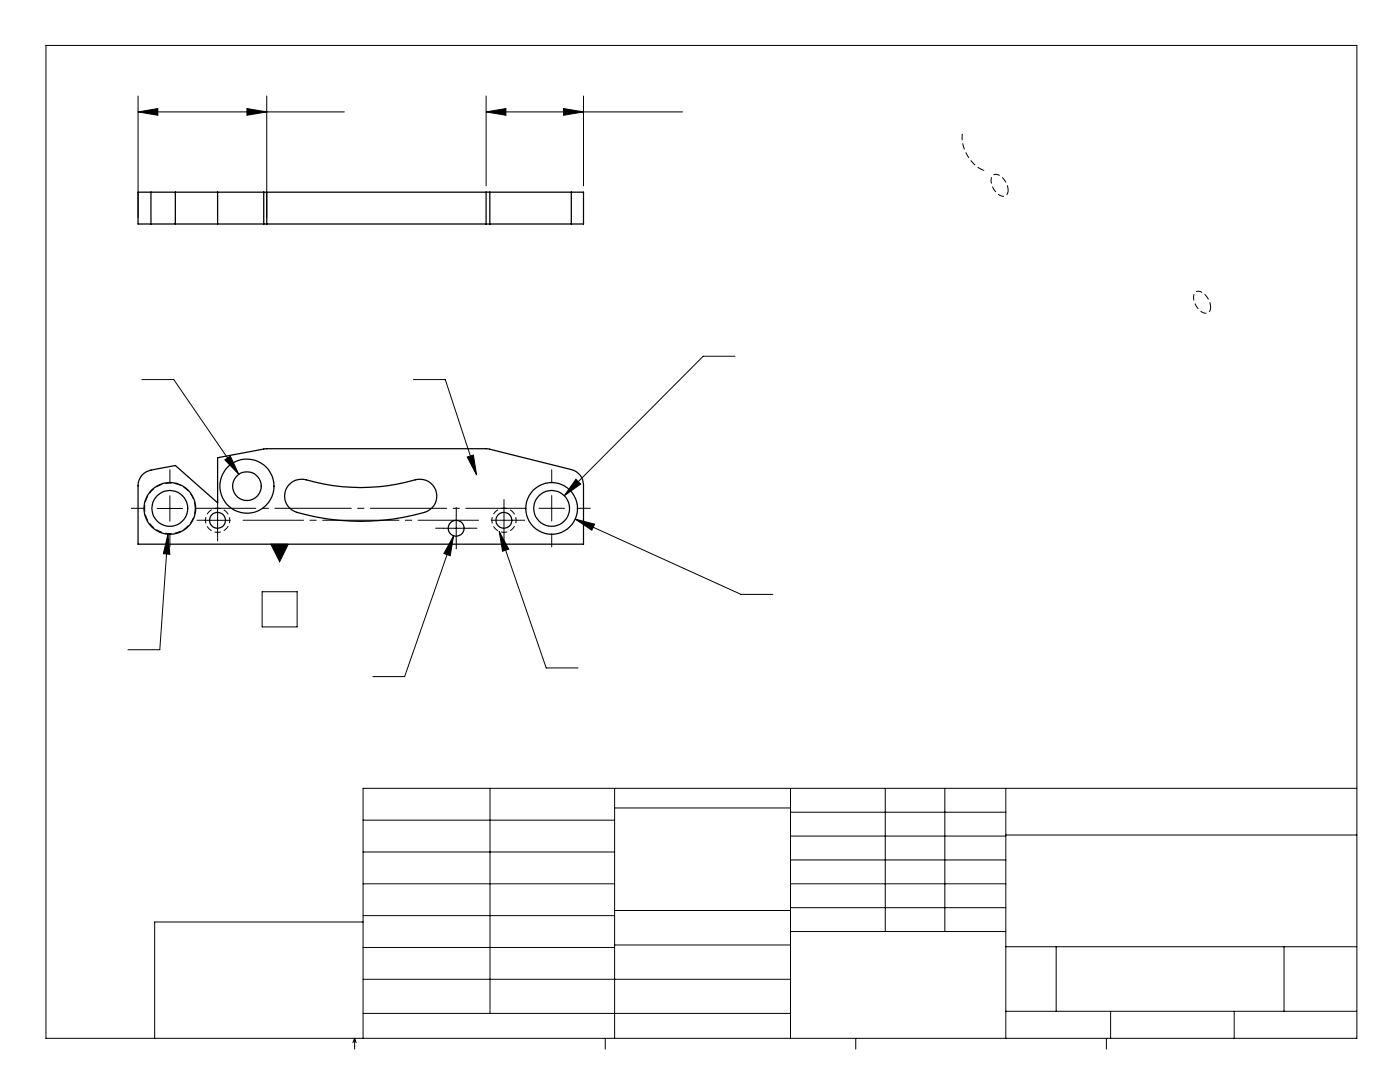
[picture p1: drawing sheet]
<svg xmlns="http://www.w3.org/2000/svg" width="279mm" height="216mm" viewBox="0 0 279 216" stroke-linecap="round" stroke-linejoin="round" font-family="sans-serif">
<path d="M38.9 101.4a5 5 0 0 0-7.4-4.4 5 5 0 0 0-.3 8.7 5 5 0 0 0 7.7-4v-.3" fill="none" stroke="#000" stroke-width=".2" stroke-dasharray="1.3 .6" stroke-linecap="butt"/>
<path d="M45.8 103.8a2.41 2.41 0 0 0-3.5-2.1 2.41 2.41 0 0 0-.2 4.1 2.41 2.41 0 0 0 3.7-1.8v-.2M103 103.8a2.41 2.41 0 0 0-3.6-2.1 2.41 2.41 0 0 0-.2 4.1 2.41 2.41 0 0 0 3.8-1.8v-.2" fill="none" stroke="#000" stroke-width=".2" stroke-dasharray="1.3 .6" stroke-dashoffset=".7" stroke-linecap="butt"/>
<path d="M196.3 34a7.4 7.4 0 0 1-4.2-7.4" fill="none" stroke="#000" stroke-width=".2" stroke-dasharray="1.3 .6" stroke-dashoffset="-.1" stroke-linecap="butt"/>
<path d="M201.2 38a1.04 1.04 0 0 1-.5 1.1 1.04 1.04 0 0 1-1.2-.1 3.4 3.4 0 0 1-1.6-3.7 1.12 1.12 0 0 1 1.9-.1l.6 .7 .5 .8 .3 1.3M241.6 61.3a1.04 1.04 0 0 1-.5 1.1 1.04 1.04 0 0 1-1.2-.1 3.4 3.4 0 0 1-1.6-3.7 1.12 1.12 0 0 1 1.9 0l.9 1 .4 .9 .1 .8" fill="none" stroke="#000" stroke-width=".2" stroke-dasharray="1.3 .6" stroke-dashoffset=".3" stroke-linecap="butt"/>
<g fill="none" stroke="#000" stroke-width=".2">
<path d="M9.2 9.1h261.6v198.1h-261.6zM27.6 19.2v24.2M53.2 19.2v24.2M97 19.2v17.9M116.5 19.2v17.9M27.6 22.3l3.9-.6v1.3zM27.6 22.3h41.1M49.3 21.7l3.9 .6-3.9 .7zM97 22.3l4-.6v1.3zM97 22.3h39.2M112.5 21.7l4 .6-4 .7zM28.3 75.7h6.4l13 19"/>
<path d="M82.5 75.7h6.4l6.2 19.1M146.7 71.1h-6.4l-27.7 27.8M33.9 98.9v5.1M44.9 91.8l1.1-.8 1.7 3.7zM93.2 91.2l1.3-.4 .6 4zM114.9 95.6l1 1-3.3 2.3zM31.4 101.5h5M33.5 106.6l.4 4-1.3-.1zM33.5 106.6l-1.6 23h-6.4M40.9 103.8h5.1M43.4 101.3v5.1M52.3 118.1h7v7h-7z"/>
<path d="M54 108.6h3.5l-1.7 3.5zM55.8 108.6v3.1M88.5 105.4h5.1M90.5 106.9l-.6 4-1.3-.4zM90.5 106.9l-9.7 28.1h-6.4M91.1 102.9v5.1M99.6 106l1.9 3.6-1.2 .4zM99.6 106l9.4 27.3h6.4M114.8 103.6l3.9 1-.6 1.2zM114.8 103.6l33.1 15h6.3M97.8 157.3v44.9M122.7 157.3v49.9"/>
<path d="M157.8 157.3v49.9M176.7 157.3v28.6M188.6 157.3v28.6M200.7 157.3v49.9M270.8 157.3h-198.3v49.9M72.5 176.4h50.2M72.5 170h50.2M72.5 163.7h50.2M122.7 161.2h35.1M157.8 171.6h42.9M157.8 166.8h42.9M157.8 162.1h42.9"/>
<path d="M157.8 176.4h42.9M200.7 166.6h70.1M72.5 195.4h85.3M72.5 189.1h50.2M72.5 182.7h50.2M72.5 184h-41.6v23.2M122.7 188.6h35.1M122.7 181.7h35.1M157.8 185.9h42.9M157.8 181.1h42.9M200.7 188.9h70.1M210.8 188.9v12.9"/>
<path d="M256.3 188.9v12.9M70.8 207.2v2.1M70.8 207.2l.3 .9M70.8 207.2l-.4 .9M72.5 202.2h85.3M120.8 207.2v2.1M170.8 207.2v2.1M200.7 201.8h70.1M220.8 207.2v2.1M221.7 201.8v5.4M246.3 201.8v5.4"/>
</g>
<path d="M196.3 34h.1" fill="none" stroke="#000" stroke-width=".2" stroke-dasharray="1.3 .6"/>
<g fill="none" stroke="#000" stroke-width=".2" stroke-dasharray="15.2 1.3 1.3 1.3">
<path d="M33.9 96.3v-2.6M110.1 96.3v-2.6M28.8 101.4h-2.6M33.9 106.5v2.6M40.9 103.8h-1.6M43.4 101.3v-1.6M43.4 106.3v1.6M88.5 105.4h-1.6M91.1 102.9v-1.6M91.1 107.9v1.6M93.6 105.4h1.6M100.6 103.8v-2.5"/>
<path d="M100.6 103.8h-2.6M100.6 103.8v2.5M100.6 103.8h2.5M100.6 101.3v-1.6M100.6 106.3v1.6M103.1 103.8h1.6M110.1 101.4v-2.5M110.1 101.4h-2.5M110.1 101.4v2.6M110.1 101.4h2.5M110.1 106.5v2.6M115.2 101.4h2.6"/>
</g>
<path d="M39 101.4h66M48.5 103.8h47" fill="none" stroke="#000" stroke-width=".2" stroke-dasharray="15.2 1.3 1.3 1.3" stroke-dashoffset="3.2"/>
<g fill="#000">
<path d="M93.2 91.2l1.3-.4 .6 4zM54 108.6h3.5l-1.7 3.5zM99.6 106l1.9 3.6-1.2 .4z"/>
<path d="M44.9 91.8l2.8 2.9-1.7-3.7zM33.5 106.6l-.9 3.9 1.3 .1zM27.6 22.3l3.9-.6v1.3zM49.3 21.7l3.9 .6-3.9 .7zM97 22.3l4-.6v1.3zM112.5 21.7l4 .6-4 .7z"/>
<path d="M114.8 103.6l3.3 2.2 .6-1.2zM90.5 106.9l-1.9 3.6 1.3 .4zM114.9 95.6l-2.3 3.3 3.3-2.3z"/>
</g>
<g fill="none" stroke="#000" stroke-width=".25">
<path d="M30.1 38.3h-2.5v6.4h2.5M30.1 38.3h22.5M30.1 38.3v6.4M35 38.3v6.4M43.4 38.3v6.4M52.6 38.3h.6M52.6 38.3v6.4M53.2 38.3v6.4M53.2 38.3h43.8M97 38.3h.8M97 38.3v6.4M97.8 38.3h16.2"/>
<path d="M97.8 38.3v6.4M114 38.3h2.5v6.4h-2.5M114 38.3v6.4M30.1 44.7h22.5M52.6 44.7h.6M53.2 44.7h43.8M97 44.7h.8M97.8 44.7h16.2M28.3 94.9a3.3 3.3 0 0 1 1.8-1.1l4.9-.9 8.4 7.4v-9l9.6-1.8h44.2l16.8 4.2a3.2 3.2 0 0 1 2.5 3.1v11.8h-88.9v-11.7a3.2 3.2 0 0 1 .7-2zM57.6 96.8a3.3 3.3 0 0 1 3.5-1.1 39.6 39.6 0 0 0 22.3-.1 3.4 3.4 0 0 1 3.7 2.7 3.4 3.4 0 0 1-2.4 3.9 45.3 45.3 0 0 1-26-.2 3.3 3.3 0 0 1-1.1-5.2z"/>
<circle cx="49.3" cy="97" r="2.87"/>
<circle cx="49.3" cy="97" r="5.4"/>
<circle cx="33.9" cy="101.4" r="3.6"/>
<circle cx="33.9" cy="101.4" r="5.2"/>
<circle cx="43.4" cy="103.8" r="1.59"/>
<circle cx="91" cy="105.4" r="1.59"/>
<circle cx="100.6" cy="103.8" r="1.59"/>
<circle cx="110.1" cy="101.4" r="3.6"/>
<circle cx="110.1" cy="101.4" r="5.2"/>
</g>
</svg>
